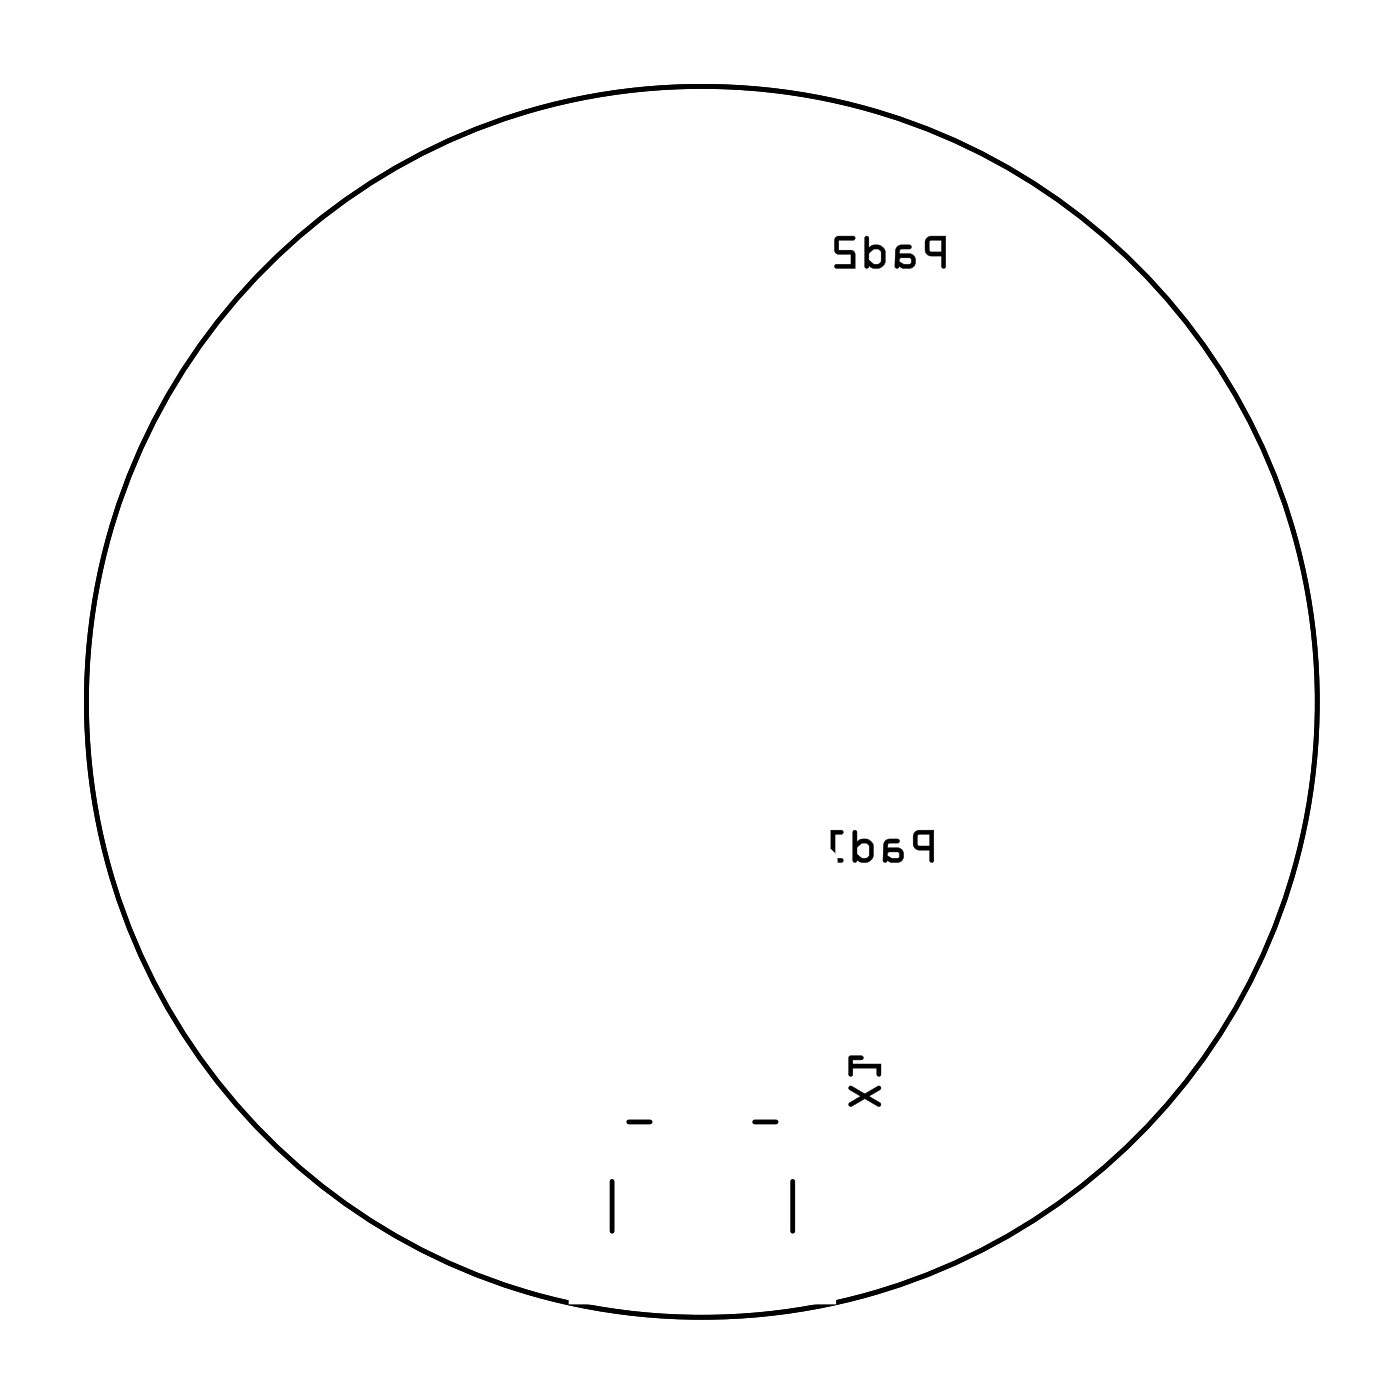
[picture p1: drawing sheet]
<svg xmlns="http://www.w3.org/2000/svg" width="59mm" height="59mm" viewBox="0 0 59 59" stroke-linecap="round" stroke-linejoin="round" font-family="sans-serif">
<g fill="none" stroke="#000" stroke-width=".2">
<path d="M25.8 49.7v2.1M26.5 47.2h.9M31.8 47.2h.9M33.4 49.7v2.1"/>
<circle cx="29.5" cy="29.5" r="25.9"/>
</g>
<circle cx="29.5" cy="29.5" r="25.9" fill="none" stroke="#000" stroke-width=".04"/>
<g fill="#000">
<path d="M39 10l-.1 .2v.4l.2 .2h.5v.4l.1 .1 .1-1.4zM39.1 10.1h.5v.5h-.5zM37.8 10.4l-.1 .8 .6 .1a.31 .31 0 0 0 .2-.3 .31 .31 0 0 0-.2-.3h-.4v-.1v-.1h.4v-.2zM37.9 10.9h.4v.2h-.3l-.2-.1zM36.4 10v1.2l.1 .1 .1-.1 .1 .1h.3l.2-.2v-.6l-.3-.2-.3 .1v-.4zM36.6 10.6l.2-.1h.2v.5l-.2 .1-.2-.1zM35.2 10l-.1 .6 .2 .1h.5v.4h-.6l-.1 .1 .9 .1-.1-.7-.6-.1v-.4h.6l.1-.1z"/>
<path d="M39 10l-.1 .2v.4l.2 .2h.5v.4a.1 .1 0 0 0 .1 .1 .1 .1 0 0 0 .1-.1v-1.3h-.6zM39 10l.8-.1-.1 1.4-.1-.1v-.4l-.5-.1-.1-.1zM39.1 10.1h.5v.5h-.5zM39.1 10.1v.5h.5v-.5zM37.8 10.4l-.2 .8a.09 .09 0 0 0 .1 .1 .09 .09 0 0 0 .1-.1l.5 .1a.32 .32 0 0 0 .2-.3 .32 .32 0 0 0-.2-.3h-.5l.1-.2h.4a.1 .1 0 0 0 .1-.1 .1 .1 0 0 0-.1-.1zM37.8 10.4l.5-.1v.2h-.4l-.1 .1v.1h.5a.31 .31 0 0 1 .2 .3 .31 .31 0 0 1-.2 .3l-.6-.1zM37.9 10.9h.4v.2h-.3l-.2-.1zM37.9 10.9l-.1 .1 .2 .1h.4l-.1-.3zM36.4 10v1.2a.1 .1 0 0 0 .1 .1 .1 .1 0 0 0 .1-.1l.2 .1 .4-.1 .1-.2v-.5l-.4-.2-.3 .1v-.4zM36.4 10h.1l.1 .4 .3-.1 .3 .2v.6l-.2 .2h-.2l-.2-.1-.1 .1-.1-.1zM36.6 10.6l.2-.1 .2 .1v.4l-.3 .1-.1-.2zM36.6 10.6v.4l.2 .1h.3l-.1-.6h-.2zM35.2 10v.7h.6v.4h-.6a.1 .1 0 0 0-.1 .1 .1 .1 0 0 0 .1 .1h.8l-.1-.7-.6-.1v-.4h.6a.1 .1 0 0 0 .1-.1 .1 .1 0 0 0-.1-.1zM35.2 10h.8l-.1 .1h-.6v.4l.6 .1 .1 .7-.9-.1 .1-.1h.6v-.4h-.5l-.2-.1z"/>
<path d="M38.5 35l-.1 .2v.4l.2 .2h.5v.4l.1 .1 .1-1.4zM38.6 35.1h.5v.5h-.5zM37.3 35.4l-.1 .8 .6 .1a.31 .31 0 0 0 .2-.3 .31 .31 0 0 0-.2-.3h-.4v-.1v-.1h.4v-.2zM37.4 35.9h.4v.2h-.3l-.2-.1zM35.9 35v1.2l.1 .1 .1-.1 .1 .1h.3l.2-.2v-.6l-.3-.2-.3 .1v-.4zM36.1 35.6l.2-.1h.2v.5l-.2 .1-.2-.1zM35 34.9v1.2h-.2v-.4h-.1l-.1 .5 .8 .1v-.2h-.3v-1h.3l.1-.1z"/>
<path d="M38.5 35l-.1 .2v.4l.2 .2h.5v.4a.1 .1 0 0 0 .1 .1 .1 .1 0 0 0 .1-.1v-1.3h-.6zM38.5 35l.8-.1-.1 1.4-.1-.1v-.4l-.5-.1-.1-.1zM38.6 35.1h.5v.5h-.5zM38.6 35.1v.5h.5v-.5zM37.3 35.4l-.2 .8a.09 .09 0 0 0 .1 .1 .09 .09 0 0 0 .1-.1l.5 .1a.32 .32 0 0 0 .2-.3 .32 .32 0 0 0-.2-.3h-.5l.1-.2h.4a.1 .1 0 0 0 .1-.1 .1 .1 0 0 0-.1-.1zM37.3 35.4l.5-.1v.2h-.4l-.1 .1v.1h.5a.31 .31 0 0 1 .2 .3 .31 .31 0 0 1-.2 .3l-.6-.1zM37.4 35.9h.4v.2h-.3l-.2-.1zM37.4 35.9l-.1 .1 .2 .1h.4l-.1-.3zM35.9 35v1.2a.1 .1 0 0 0 .1 .1 .1 .1 0 0 0 .1-.1l.2 .1 .4-.1 .1-.2v-.5l-.4-.2-.3 .1v-.4zM35.9 35h.1l.1 .4 .3-.1 .3 .2v.6l-.2 .2h-.2l-.2-.1-.1 .1-.1-.1zM36.1 35.6l.2-.1 .2 .1v.4l-.3 .1-.1-.2zM36.1 35.6v.4l.2 .1h.3l-.1-.6h-.2zM35 34.9v1.2h-.2v-.3a.1 .1 0 0 0-.1-.1 .1 .1 0 0 0-.1 .1v.5h.8a.1 .1 0 0 0 .1-.1 .1 .1 0 0 0-.1-.1h-.3v-1h.3a.1 .1 0 0 0 .1-.1 .1 .1 0 0 0-.1-.1zM35 34.9l.5 .1-.1 .1h-.3v1h.3v.2l-.8-.1 .1-.5h.1v.4h.2z"/>
<path d="M35.7 45.7l.1 .2 .4 .2-.4 .3v.2l.6-.4 .5 .4 .2-.1-.1-.1-.4-.3 .4-.2v-.2l-.6 .3zM35.7 44.5l.1 .8 .1-.1v-.2h1v.2h.2v-.4h-1.2v-.2h.4v-.1z"/>
<path d="M35.7 45.7v.2l.5 .2-.5 .3a.1 .1 0 0 0 0 .1 .1 .1 0 0 0 .1 .1l.6-.4 .5 .4a.11 .11 0 0 0 .2-.1 .1 .1 0 0 0-.1-.1l-.4-.3 .4-.2a.11 .11 0 0 0 .1-.2 .1 .1 0 0 0-.2 0l-.5 .3-.6-.3zM35.7 45.7h.1l.6 .3 .6-.3v.2l-.4 .2 .4 .3 .1 .1-.2 .1-.5-.4-.6 .4v-.2l.4-.3-.4-.2zM35.7 44.4v.8a.1 .1 0 0 0 .1 .1 .1 .1 0 0 0 .1-.1v-.2h1v.2a.1 .1 0 0 0 .1 .1 .1 .1 0 0 0 .1-.1v-.4h-1.2v-.2h.3a.1 .1 0 0 0 .1-.1 .1 .1 0 0 0-.1-.1zM35.7 44.5h.6v.1h-.4v.2h1.2v.4h-.2v-.3h-1v.3l-.1 .1z"/>
</g>
<path d="M29.3 46.8h.5v2.5h-.5z" fill="#fff"/>
<path d="M29.3 46.8h.5v2.5h-.5z" fill="none" stroke="#fff" stroke-width=".25"/>
<path d="M30.1 46.8h.5v2.5h-.5z" fill="#fff"/>
<path d="M30.1 46.8h.5v2.5h-.5z" fill="none" stroke="#fff" stroke-width=".25"/>
<path d="M27.7 46.8h.5v2.5h-.5z" fill="#fff"/>
<path d="M27.7 46.8h.5v2.5h-.5z" fill="none" stroke="#fff" stroke-width=".25"/>
<path d="M28.5 46.8h.5v2.5h-.5z" fill="#fff"/>
<path d="M28.5 46.8h.5v2.5h-.5z" fill="none" stroke="#fff" stroke-width=".25"/>
<path d="M24.1 52.3h2v2.5h-2z" fill="#fff"/>
<path d="M24.1 52.3h2v2.5h-2z" fill="none" stroke="#fff" stroke-width=".25"/>
<path d="M33.1 52.3h2v2.5h-2z" fill="#fff"/>
<path d="M33.1 52.3h2v2.5h-2z" fill="none" stroke="#fff" stroke-width=".25"/>
<path d="M24.1 46.8h2v2.5h-2z" fill="#fff"/>
<path d="M24.1 46.8h2v2.5h-2z" fill="none" stroke="#fff" stroke-width=".25"/>
<path d="M33.1 46.8h2v2.5h-2z" fill="#fff"/>
<path d="M33.1 46.8h2v2.5h-2z" fill="none" stroke="#fff" stroke-width=".25"/>
<path d="M30.9 46.8h.5v2.5h-.5z" fill="#fff"/>
<path d="M30.9 46.8h.5v2.5h-.5z" fill="none" stroke="#fff" stroke-width=".25"/>
<circle cx="31.8" cy="50.5" r=".45" fill="#fff"/>
<circle cx="31.8" cy="50.5" r=".45" fill="none" stroke="#fff" stroke-width=".25"/>
<circle cx="27.4" cy="50.5" r=".45" fill="#fff"/>
<circle cx="27.4" cy="50.5" r=".45" fill="none" stroke="#fff" stroke-width=".25"/>
<circle cx="31.8" cy="50.5" r=".45" fill="#fff"/>
<circle cx="31.8" cy="50.5" r=".45" fill="none" stroke="#fff" stroke-width=".25"/>
<circle cx="27.4" cy="50.5" r=".45" fill="#fff"/>
<circle cx="27.4" cy="50.5" r=".45" fill="none" stroke="#fff" stroke-width=".25"/>
<circle cx="31.8" cy="50.5" r=".45" fill="#fff"/>
<circle cx="31.8" cy="50.5" r=".45" fill="none" stroke="#fff" stroke-width=".25"/>
<circle cx="27.4" cy="50.5" r=".45" fill="#fff"/>
<circle cx="27.4" cy="50.5" r=".45" fill="none" stroke="#fff" stroke-width=".25"/>
<path d="M40.6 12.5h2v5h-2z" fill="#fff"/>
<path d="M40.6 12.5h2v5h-2z" fill="none" stroke="#fff" stroke-width=".25"/>
<path d="M40.1 37.5h2v5h-2z" fill="#fff"/>
<path d="M40.1 37.5h2v5h-2z" fill="none" stroke="#fff" stroke-width=".25"/>
<circle cx="22.1" cy="39.3" r=".35" fill="#fff"/>
<circle cx="22.1" cy="39.3" r=".35" fill="none" stroke="#fff" stroke-width=".55"/>
<circle cx="15.3" cy="46.5" r=".35" fill="#fff"/>
<circle cx="15.3" cy="46.5" r=".35" fill="none" stroke="#fff" stroke-width=".55"/>
<circle cx="26.6" cy="8.5" r=".35" fill="#fff"/>
<circle cx="26.6" cy="8.5" r=".35" fill="none" stroke="#fff" stroke-width=".55"/>
<circle cx="28.3" cy="12.8" r=".35" fill="#fff"/>
<circle cx="28.3" cy="12.8" r=".35" fill="none" stroke="#fff" stroke-width=".55"/>
<circle cx="25.8" cy="12.8" r=".35" fill="#fff"/>
<circle cx="25.8" cy="12.8" r=".35" fill="none" stroke="#fff" stroke-width=".55"/>
<circle cx="28.3" cy="26.3" r=".35" fill="#fff"/>
<circle cx="28.3" cy="26.3" r=".35" fill="none" stroke="#fff" stroke-width=".55"/>
<circle cx="25.8" cy="26.3" r=".35" fill="#fff"/>
<circle cx="25.8" cy="26.3" r=".35" fill="none" stroke="#fff" stroke-width=".55"/>
<circle cx="15.1" cy="23.3" r=".35" fill="#fff"/>
<circle cx="15.1" cy="23.3" r=".35" fill="none" stroke="#fff" stroke-width=".55"/>
<circle cx="17.6" cy="37" r=".35" fill="#fff"/>
<circle cx="17.6" cy="37" r=".35" fill="none" stroke="#fff" stroke-width=".55"/>
<circle cx="37.8" cy="37.3" r=".35" fill="#fff"/>
<circle cx="37.8" cy="37.3" r=".35" fill="none" stroke="#fff" stroke-width=".55"/>
<circle cx="35.3" cy="41" r=".35" fill="#fff"/>
<circle cx="35.3" cy="41" r=".35" fill="none" stroke="#fff" stroke-width=".55"/>
<circle cx="33.6" cy="41" r=".35" fill="#fff"/>
<circle cx="33.6" cy="41" r=".35" fill="none" stroke="#fff" stroke-width=".55"/>
<circle cx="22.1" cy="28.8" r=".35" fill="#fff"/>
<circle cx="22.1" cy="28.8" r=".35" fill="none" stroke="#fff" stroke-width=".55"/>
<circle cx="22.1" cy="31.3" r=".35" fill="#fff"/>
<circle cx="22.1" cy="31.3" r=".35" fill="none" stroke="#fff" stroke-width=".55"/>
<circle cx="34.6" cy="36.3" r=".35" fill="#fff"/>
<circle cx="34.6" cy="36.3" r=".35" fill="none" stroke="#fff" stroke-width=".55"/>
<circle cx="22.1" cy="33" r=".35" fill="#fff"/>
<circle cx="22.1" cy="33" r=".35" fill="none" stroke="#fff" stroke-width=".55"/>
<circle cx="36.3" cy="18.5" r=".35" fill="#fff"/>
<circle cx="36.3" cy="18.5" r=".35" fill="none" stroke="#fff" stroke-width=".55"/>
<circle cx="25.8" cy="15" r=".74" fill="#fff"/>
<circle cx="25.8" cy="15" r=".74" fill="none" stroke="#fff" stroke-width=".76" stroke-linecap="butt"/>
<circle cx="28.3" cy="15" r=".74" fill="#fff"/>
<circle cx="28.3" cy="15" r=".74" fill="none" stroke="#fff" stroke-width=".76" stroke-linecap="butt"/>
<circle cx="30.9" cy="15" r=".74" fill="#fff"/>
<circle cx="30.9" cy="15" r=".74" fill="none" stroke="#fff" stroke-width=".76" stroke-linecap="butt"/>
<circle cx="33.4" cy="15" r=".74" fill="#fff"/>
<circle cx="33.4" cy="15" r=".74" fill="none" stroke="#fff" stroke-width=".76" stroke-linecap="butt"/>
<circle cx="25.8" cy="18.5" r=".74" fill="#fff"/>
<circle cx="25.8" cy="18.5" r=".74" fill="none" stroke="#fff" stroke-width=".76" stroke-linecap="butt"/>
<circle cx="28.3" cy="18.5" r=".74" fill="#fff"/>
<circle cx="28.3" cy="18.5" r=".74" fill="none" stroke="#fff" stroke-width=".76" stroke-linecap="butt"/>
<circle cx="30.9" cy="18.5" r=".74" fill="#fff"/>
<circle cx="30.9" cy="18.5" r=".74" fill="none" stroke="#fff" stroke-width=".76" stroke-linecap="butt"/>
<circle cx="33.4" cy="18.5" r=".74" fill="#fff"/>
<circle cx="33.4" cy="18.5" r=".74" fill="none" stroke="#fff" stroke-width=".76" stroke-linecap="butt"/>
<circle cx="24.1" cy="9.5" r=".74" fill="#fff"/>
<circle cx="24.1" cy="9.5" r=".74" fill="none" stroke="#fff" stroke-width=".76" stroke-linecap="butt"/>
<circle cx="23" cy="7.2" r=".74" fill="#fff"/>
<circle cx="23" cy="7.2" r=".74" fill="none" stroke="#fff" stroke-width=".76" stroke-linecap="butt"/>
<circle cx="16.8" cy="21" r=".62" fill="#fff"/>
<circle cx="16.8" cy="21" r=".62" fill="none" stroke="#fff" stroke-width=".69" stroke-linecap="butt"/>
<circle cx="20.8" cy="21" r=".62" fill="#fff"/>
<circle cx="20.8" cy="21" r=".62" fill="none" stroke="#fff" stroke-width=".69" stroke-linecap="butt"/>
</svg>
